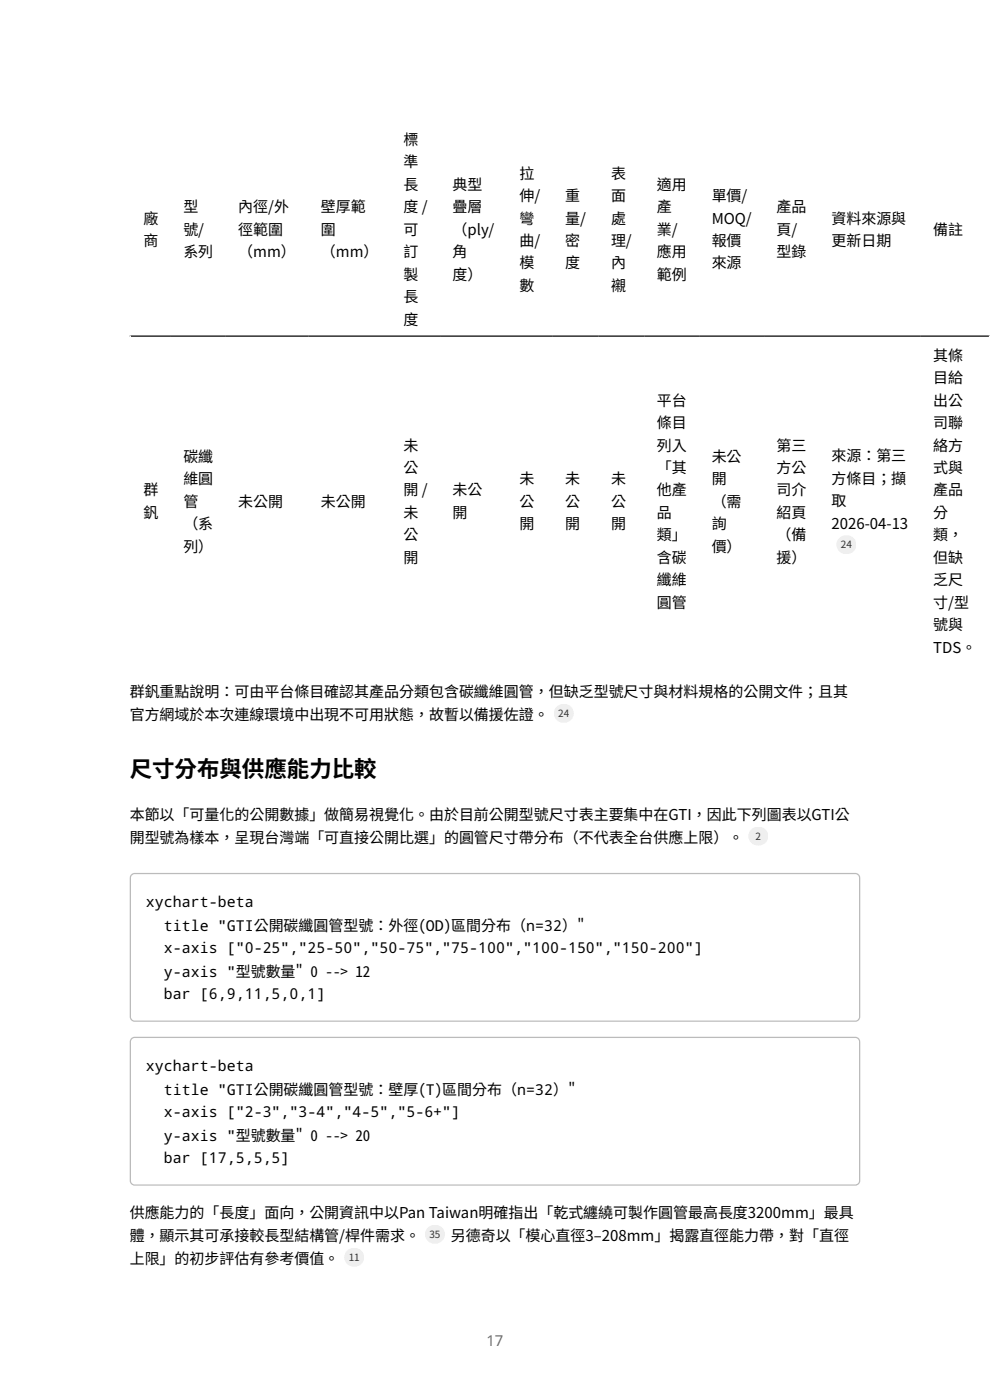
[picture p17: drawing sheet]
<svg xmlns="http://www.w3.org/2000/svg" width="210mm" height="297mm" viewBox="0 0 210 297" stroke-linecap="round" stroke-linejoin="round" font-family="sans-serif">
<defs><g id="words">
<text font-size="4.8" x="27.5" y="164.8">尺寸分布與供應能力比較</text>
<g font-size="3.2">
<text x="85.6" y="30.8">標</text>
<text x="85.6" y="35.5">準</text>
<text x="85.6" y="40.3">長</text>
<text x="96" y="40.3">典型</text>
<text x="110.2" y="37.9">拉</text>
<text x="129.6" y="37.9">表</text>
<text x="139.3" y="40.3">適用</text>
<text x="30.4" y="47.4">廠</text>
<text x="38.9" y="45">型</text>
<text x="50.5" y="45">內徑/外</text>
<text x="68.1" y="45">壁厚範</text>
<text x="85.6" y="45">度 /</text>
<text x="96" y="45">疊層</text>
<text x="110.2" y="42.7">伸/</text>
<text x="110.2" y="47.4">彎</text>
<text x="119.9" y="42.7">重</text>
<text x="119.9" y="47.4">量/</text>
<text x="129.6" y="42.7">面</text>
<text x="129.6" y="47.4">處</text>
<text x="139.3" y="45">產</text>
<text x="151" y="42.7">單價/</text>
<text x="151" y="47.4">MOQ/</text>
<text x="164.7" y="45">產品</text>
<text x="176.4" y="47.4">資料來源與</text>
<text x="30.4" y="52.2">商</text>
<text x="38.9" y="49.8">號/</text>
<text x="50.5" y="49.8">徑範圍</text>
<text x="68.1" y="49.8">圍</text>
<text x="85.6" y="49.8">可</text>
<text x="96" y="49.8">（ply/</text>
<text x="110.2" y="52.2">曲/</text>
<text x="119.9" y="52.2">密</text>
<text x="129.6" y="52.2">理/</text>
<text x="139.3" y="49.8">業/</text>
<text x="151" y="52.2">報價</text>
<text x="164.7" y="49.8">頁/</text>
<text x="176.4" y="52.2">更新日期</text>
<text x="198" y="49.8">備註</text>
<text x="38.9" y="54.6">系列</text>
<text x="50.5" y="54.6">（mm）</text>
<text x="68.1" y="54.6">（mm）</text>
<text x="85.6" y="54.6">訂</text>
<text x="85.6" y="59.3">製</text>
<text x="96" y="54.6">角</text>
<text x="96" y="59.3">度）</text>
<text x="110.2" y="56.9">模</text>
<text x="119.9" y="56.9">度</text>
<text x="129.6" y="56.9">內</text>
<text x="139.3" y="54.6">應用</text>
<text x="139.3" y="59.3">範例</text>
<text x="151" y="56.9">來源</text>
<text x="164.7" y="54.6">型錄</text>
<text x="85.6" y="64.1">長</text>
<text x="110.2" y="61.7">數</text>
<text x="129.6" y="61.7">襯</text>
<text x="85.6" y="68.9">度</text>
<text x="198" y="76.5">其條</text>
<text x="198" y="81.3">目給</text>
<text x="139.3" y="86.1">平台</text>
<text x="198" y="86.1">出公</text>
<text x="85.6" y="95.6">未</text>
<text x="139.3" y="90.8">條目</text>
<text x="139.3" y="95.6">列入</text>
<text x="164.7" y="95.6">第三</text>
<text x="198" y="90.8">司聯</text>
<text x="198" y="95.6">絡方</text>
<text x="38.9" y="98">碳纖</text>
<text x="85.6" y="100.3">公</text>
<text x="139.3" y="100.3">「其</text>
<text x="151" y="98">未公</text>
<text x="164.7" y="100.3">方公</text>
<text x="176.4" y="97.9">來源：第三</text>
<text x="198" y="100.3">式與</text>
<text x="30.4" y="105.1">群</text>
<text x="38.9" y="102.7">維圓</text>
<text x="38.9" y="107.5">管</text>
<text x="50.5" y="107.5">未公開</text>
<text x="68.1" y="107.5">未公開</text>
<text x="85.6" y="105.1">開 /</text>
<text x="96" y="105.1">未公</text>
<text x="110.2" y="102.7">未</text>
<text x="110.2" y="107.5">公</text>
<text x="119.9" y="102.7">未</text>
<text x="119.9" y="107.5">公</text>
<text x="129.6" y="102.7">未</text>
<text x="129.6" y="107.5">公</text>
<text x="139.3" y="105.1">他產</text>
<text x="151" y="102.7">開</text>
<text x="151" y="107.5">（需</text>
<text x="164.7" y="105.1">司介</text>
<text x="176.4" y="102.7">方條目；擷</text>
<text x="176.4" y="107.4">取</text>
<text x="198" y="105.1">產品</text>
<text x="30.4" y="109.9">釩</text>
<text x="38.9" y="112.2">（系</text>
<text x="85.6" y="109.9">未</text>
<text x="96" y="109.9">開</text>
<text x="110.2" y="112.2">開</text>
<text x="119.9" y="112.2">開</text>
<text x="129.6" y="112.2">開</text>
<text x="139.3" y="109.9">品</text>
<text x="151" y="112.2">詢</text>
<text x="164.7" y="109.9">紹頁</text>
<text x="176.4" y="112.2">2026-04-13</text>
<text x="198" y="109.9">分</text>
<text x="38.9" y="117">列）</text>
<text x="85.6" y="114.6">公</text>
<text x="85.6" y="119.4">開</text>
<text x="139.3" y="114.6">類」</text>
<text x="139.3" y="119.4">含碳</text>
<text x="151" y="117">價）</text>
<text x="164.7" y="114.6">（備</text>
<text x="164.7" y="119.4">援）</text>
<text x="198" y="114.6">類，</text>
<text x="198" y="119.4">但缺</text>
<text x="139.3" y="124.2">纖維</text>
<text x="198" y="124.2">乏尺</text>
<text x="139.3" y="128.9">圓管</text>
<text x="198" y="128.9">寸/型</text>
<text x="198" y="133.7">號與</text>
<text x="198" y="138.4">TDS。</text>
<text x="27.5" y="148">群釩重點說明：可由平台條目確認其產品分類包含碳纖維圓管，但缺乏型號尺寸與材料規格的公開文件；且其</text>
<text x="27.5" y="152.7">官方網域於本次連線環境中出現不可用狀態，故暫以備援佐證。</text>
<text x="27.5" y="174">本節以「可量化的公開數據」做簡易視覺化。由於目前公開型號尺寸表主要集中在GTI，因此下列圖表以GTI公</text>
<text x="27.5" y="178.8">開型號為樣本，呈現台灣端「可直接公開比選」的圓管尺寸帶分布（不代表全台供應上限）。</text>
<text x="31" y="192.4">xychart-beta</text>
<text x="34.8" y="197.4">title &quot;GTI公開碳纖圓管型號：外徑(OD)區間分布（n=32）&quot;</text>
<text x="34.8" y="202.2">x-axis [&quot;0-25&quot;,&quot;25-50&quot;,&quot;50-75&quot;,&quot;75-100&quot;,&quot;100-150&quot;,&quot;150-200&quot;]</text>
<text x="34.8" y="207.3">y-axis &quot;型號數量&quot; 0 --&gt; 12</text>
<text x="34.8" y="212">bar [6,9,11,5,0,1]</text>
<text x="31" y="227.1">xychart-beta</text>
<text x="34.8" y="232.2">title &quot;GTI公開碳纖圓管型號：壁厚(T)區間分布（n=32）&quot;</text>
<text x="34.8" y="237">x-axis [&quot;2-3&quot;,&quot;3-4&quot;,&quot;4-5&quot;,&quot;5-6+&quot;]</text>
<text x="34.8" y="242">y-axis &quot;型號數量&quot; 0 --&gt; 20</text>
<text x="34.8" y="246.8">bar [17,5,5,5]</text>
<text x="27.5" y="258.5">供應能力的「長度」面向，公開資訊中以Pan Taiwan明確指出「乾式纏繞可製作圓管最高長度3200mm」最具</text>
<text x="27.5" y="263.2">體，顯示其可承接較長型結構管/桿件需求。</text>
<text x="95.6" y="263.2">另德奇以「模心直徑3–208mm」揭露直徑能力帶，對「直徑</text>
<text x="27.5" y="268.1">上限」的初步評估有參考價值。</text>
</g>
<text font-size="3.2" fill="#6e6e6e" x="103.2" y="285.5">17</text>
<g font-size="2.1" fill="#333">
<text x="178.4" y="116.3">24</text>
<text x="118.4" y="152.1">24</text>
<text x="160.3" y="178.2">2</text>
<text x="91.1" y="262.6">35</text>
<text x="74" y="267.5">11</text>
</g>
</g></defs>
<path d="M27.5 25.5h182.5M27.6 25.4v115.6M209.9 25.4v115.6M27.5 140.9h182.5" fill="none" stroke="#fff" stroke-width=".26"/>
<path d="M27.5 71.3h182.5" fill="none" stroke="#000" stroke-width=".26"/>
<g fill="#bbb">
<path d="M28 185.7l.6-.3h152.8a.8 .8 0 0 1 .8 .8v29.5a.8 .8 0 0 1-.8 .8h-152.8a.8 .8 0 0 1-.8-.8v-29.5zM27.7 185.6l.9-.4h152.8a1.06 1.06 0 0 1 1.1 1v29.5a1.06 1.06 0 0 1-1.1 1.1h-152.8a1.06 1.06 0 0 1-1.1-1.1v-29.5z" fill-rule="evenodd"/>
<path d="M28 220.4l.6-.2h152.8a.8 .8 0 0 1 .8 .8v29.5a.8 .8 0 0 1-.8 .8h-152.8a.8 .8 0 0 1-.8-.8v-29.5zM27.7 220.4l.9-.5h152.8a1.06 1.06 0 0 1 1.1 1.1v29.5a1.06 1.06 0 0 1-1.1 1h-152.8a1.06 1.06 0 0 1-1.1-1v-29.5z" fill-rule="evenodd"/>
</g>
<g fill="#ededed">
<path d="M177.4 113.6h4.3v3.9h-4.3z"/>
<path d="M117.5 149.4h4.2v3.9h-4.2z"/>
<path d="M158.7 175.4h4.3v4h-4.3z"/>
<path d="M90.1 259.9h4.3v3.9h-4.3z"/>
<path d="M73 264.7h4.3v4h-4.3z"/>
</g>
<use href="#words"/>
</svg>
